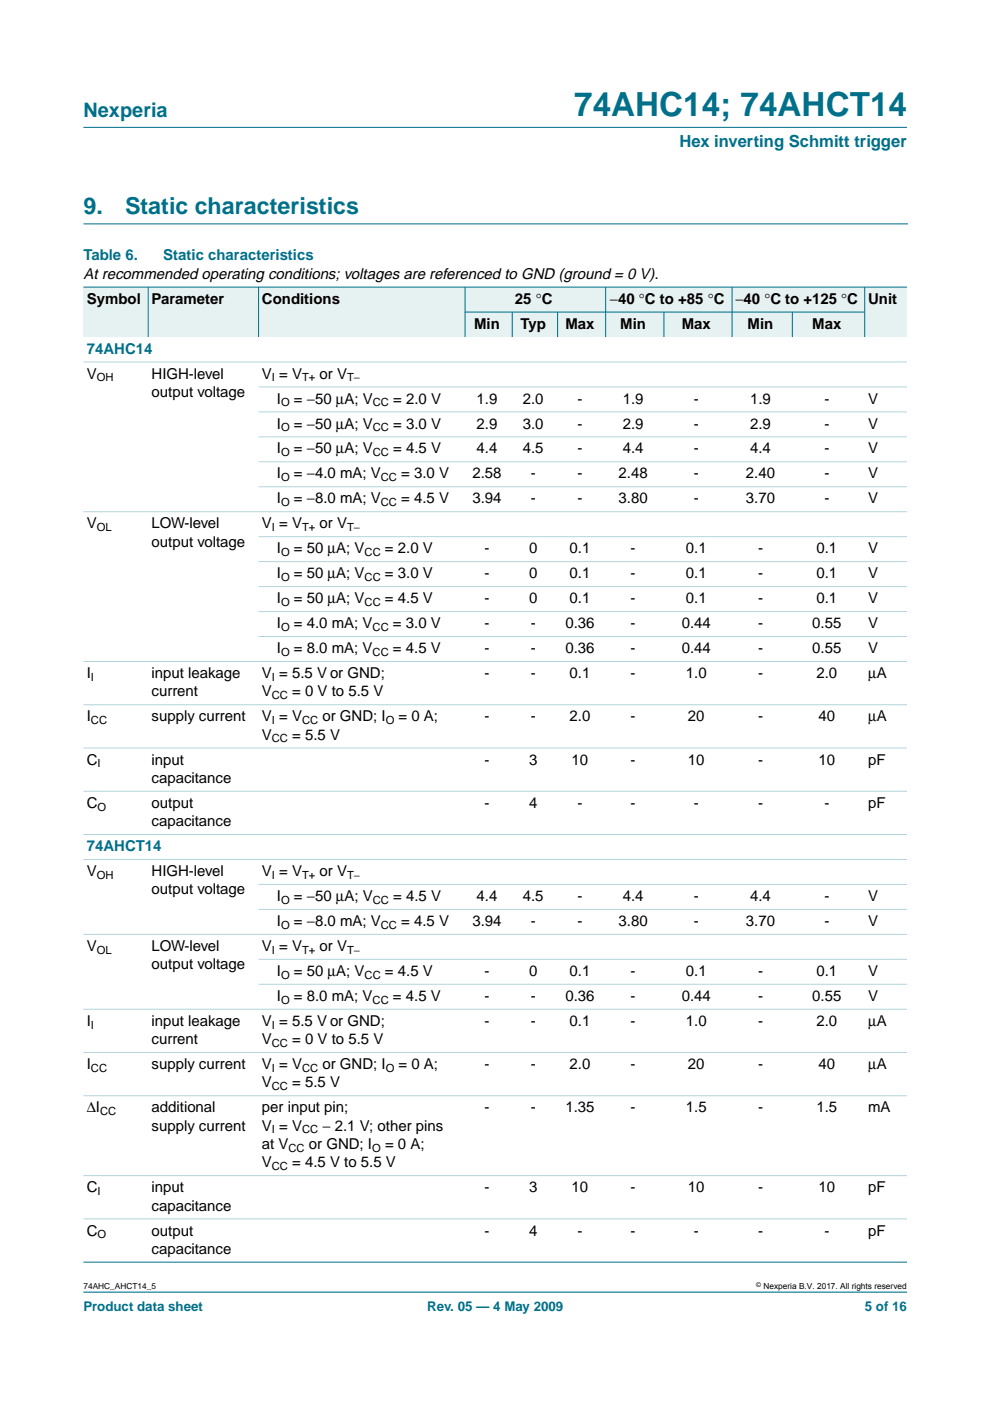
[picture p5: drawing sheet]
<svg xmlns="http://www.w3.org/2000/svg" width="210mm" height="297mm" viewBox="0 0 210 297" stroke-linecap="round" stroke-linejoin="round" font-family="sans-serif">
<defs><g id="words">
<text font-size="7.1" fill="#00708a" x="121.7" y="24.7">74AHC14; 74AHCT14</text>
<g font-size="4.9" fill="#00708a">
<text x="17.7" y="45.5">9.</text>
<text x="26.5" y="45.5">Static characteristics</text>
</g>
<text font-size="4.2" fill="#00708a" x="17.7" y="24.9">Nexperia</text>
<text font-size="3.5" fill="#00708a" x="144.1" y="31.1">Hex inverting Schmitt trigger</text>
<g font-size="3.2" fill="#00708a">
<text x="17.7" y="55.2">Table 6.</text>
<text x="34.6" y="55.2">Static characteristics</text>
<text x="18.4" y="75">74AHC14</text>
<text x="18.4" y="180.5">74AHCT14</text>
</g>
<g font-size="3.2">
<text x="17.7" y="59.1">At recommended operating conditions; voltages are referenced to GND (ground = 0 V).</text>
<text x="18.4" y="64.4">Symbol</text>
<text x="32.1" y="64.4">Parameter</text>
<text x="55.5" y="64.4">Conditions</text>
<text x="109.2" y="64.4">25 °C</text>
<text x="129.3" y="64.4">−40 °C to +85 °C</text>
<text x="155.9" y="64.4">−40 °C to +125 °C</text>
<text x="184" y="64.4">Unit</text>
<text x="100.5" y="69.7">Min</text>
<text x="110.3" y="69.7">Typ</text>
<text x="119.9" y="69.7">Max</text>
<text x="131.5" y="69.7">Min</text>
<text x="144.5" y="69.7">Max</text>
<text x="158.5" y="69.7">Min</text>
<text x="172.2" y="69.7">Max</text>
<text x="18.4" y="80.3">V</text>
<text x="32.1" y="80.3">HIGH-level</text>
<text x="55.5" y="80.3">V = V</text>
<text x="67.8" y="80.3">or V</text>
<text x="32.1" y="84.2">output voltage</text>
<text x="58.7" y="85.6">I</text>
<text x="62.3" y="85.6">= −50 µA; V</text>
<text x="83.4" y="85.6">= 2.0 V</text>
<text x="101" y="85.6">1.9</text>
<text x="110.9" y="85.6">2.0</text>
<text x="122.4" y="85.6">-</text>
<text x="132" y="85.6">1.9</text>
<text x="147.1" y="85.6">-</text>
<text x="159" y="85.6">1.9</text>
<text x="174.8" y="85.6">-</text>
<text x="184.1" y="85.6">V</text>
<text x="58.7" y="90.9">I</text>
<text x="62.3" y="90.9">= −50 µA; V</text>
<text x="83.4" y="90.9">= 3.0 V</text>
<text x="101" y="90.9">2.9</text>
<text x="110.9" y="90.9">3.0</text>
<text x="122.4" y="90.9">-</text>
<text x="132" y="90.9">2.9</text>
<text x="147.1" y="90.9">-</text>
<text x="159" y="90.9">2.9</text>
<text x="174.8" y="90.9">-</text>
<text x="184.1" y="90.9">V</text>
<text x="58.7" y="96.2">I</text>
<text x="58.7" y="101.4">I</text>
<text x="62.3" y="96.1">= −50 µA; V</text>
<text x="62.3" y="101.4">= −4.0 mA; V</text>
<text x="83.4" y="96.1">= 4.5 V</text>
<text x="85.1" y="101.4">= 3.0 V</text>
<text x="100.2" y="101.4">2.58</text>
<text x="101" y="96.1">4.4</text>
<text x="110.9" y="96.1">4.5</text>
<text x="112.5" y="101.4">-</text>
<text x="122.4" y="101.4">-</text>
<text x="122.4" y="96.1">-</text>
<text x="131.1" y="101.4">2.48</text>
<text x="132" y="96.1">4.4</text>
<text x="147.1" y="101.4">-</text>
<text x="147.1" y="96.1">-</text>
<text x="158.2" y="101.4">2.40</text>
<text x="159" y="96.1">4.4</text>
<text x="174.8" y="101.4">-</text>
<text x="174.8" y="96.1">-</text>
<text x="184" y="101.4">V</text>
<text x="184.1" y="96.1">V</text>
<text x="58.7" y="106.7">I</text>
<text x="62.3" y="106.7">= −8.0 mA; V</text>
<text x="85.1" y="106.7">= 4.5 V</text>
<text x="100.2" y="106.7">3.94</text>
<text x="112.5" y="106.7">-</text>
<text x="122.4" y="106.7">-</text>
<text x="131.1" y="106.7">3.80</text>
<text x="147.1" y="106.7">-</text>
<text x="158.2" y="106.7">3.70</text>
<text x="174.8" y="106.7">-</text>
<text x="184" y="106.7">V</text>
<text x="18.4" y="112">V</text>
<text x="32.1" y="112">LOW-level</text>
<text x="55.5" y="112">V = V</text>
<text x="67.8" y="112">or V</text>
<text x="32.1" y="115.9">output voltage</text>
<text x="58.7" y="117.3">I</text>
<text x="62.3" y="117.3">= 50 µA; V</text>
<text x="81.6" y="117.3">= 2.0 V</text>
<text x="102.7" y="117.3">-</text>
<text x="112.2" y="117.3">0</text>
<text x="120.8" y="117.3">0.1</text>
<text x="133.7" y="117.3">-</text>
<text x="145.4" y="117.3">0.1</text>
<text x="160.7" y="117.3">-</text>
<text x="173.1" y="117.3">0.1</text>
<text x="184.1" y="117.3">V</text>
<text x="58.7" y="122.6">I</text>
<text x="62.3" y="122.6">= 50 µA; V</text>
<text x="81.6" y="122.6">= 3.0 V</text>
<text x="102.7" y="122.6">-</text>
<text x="112.2" y="122.6">0</text>
<text x="120.8" y="122.6">0.1</text>
<text x="133.7" y="122.6">-</text>
<text x="145.4" y="122.6">0.1</text>
<text x="160.7" y="122.6">-</text>
<text x="173.1" y="122.6">0.1</text>
<text x="184.1" y="122.6">V</text>
<text x="58.7" y="127.9">I</text>
<text x="62.3" y="127.9">= 50 µA; V</text>
<text x="81.6" y="127.9">= 4.5 V</text>
<text x="102.7" y="127.9">-</text>
<text x="112.2" y="127.9">0</text>
<text x="120.8" y="127.9">0.1</text>
<text x="133.7" y="127.9">-</text>
<text x="145.4" y="127.9">0.1</text>
<text x="160.7" y="127.9">-</text>
<text x="173.1" y="127.9">0.1</text>
<text x="184.1" y="127.9">V</text>
<text x="58.7" y="133.2">I</text>
<text x="62.3" y="133.2">= 4.0 mA; V</text>
<text x="83.3" y="133.2">= 3.0 V</text>
<text x="102.7" y="133.2">-</text>
<text x="112.5" y="133.2">-</text>
<text x="119.9" y="133.2">0.36</text>
<text x="133.7" y="133.2">-</text>
<text x="144.5" y="133.2">0.44</text>
<text x="160.7" y="133.2">-</text>
<text x="172.2" y="133.2">0.55</text>
<text x="184" y="133.2">V</text>
<text x="18.4" y="143.8">I</text>
<text x="32.1" y="143.8">input leakage</text>
<text x="55.5" y="143.8">V = 5.5 V or GND;</text>
<text x="58.7" y="138.5">I</text>
<text x="62.3" y="138.5">= 8.0 mA; V</text>
<text x="83.3" y="138.5">= 4.5 V</text>
<text x="102.7" y="138.5">-</text>
<text x="102.7" y="143.8">-</text>
<text x="112.5" y="138.5">-</text>
<text x="112.5" y="143.8">-</text>
<text x="119.9" y="138.5">0.36</text>
<text x="120.8" y="143.8">0.1</text>
<text x="133.7" y="138.5">-</text>
<text x="133.7" y="143.8">-</text>
<text x="144.5" y="138.5">0.44</text>
<text x="145.4" y="143.8">1.0</text>
<text x="160.7" y="138.5">-</text>
<text x="160.7" y="143.8">-</text>
<text x="172.2" y="138.5">0.55</text>
<text x="173.1" y="143.8">2.0</text>
<text x="184" y="138.5">V</text>
<text x="184" y="143.8">µA</text>
<text x="32.1" y="147.7">current</text>
<text x="55.5" y="147.7">V</text>
<text x="62" y="147.7">= 0 V to 5.5 V</text>
<text x="18.4" y="152.9">I</text>
<text x="32.1" y="152.9">supply current</text>
<text x="55.5" y="152.9">V = V</text>
<text x="68.4" y="152.9">or GND; I</text>
<text x="84.5" y="152.9">= 0 A;</text>
<text x="102.7" y="152.9">-</text>
<text x="112.5" y="152.9">-</text>
<text x="120.8" y="152.9">2.0</text>
<text x="133.7" y="152.9">-</text>
<text x="145.9" y="152.9">20</text>
<text x="160.7" y="152.9">-</text>
<text x="173.6" y="152.9">40</text>
<text x="184" y="152.9">µA</text>
<text x="55.5" y="156.8">V</text>
<text x="62" y="156.8">= 5.5 V</text>
<text x="18.4" y="162.1">C</text>
<text x="32.1" y="162.1">input</text>
<text x="32.1" y="166">capacitance</text>
<text x="102.7" y="162.1">-</text>
<text x="112.2" y="162.1">3</text>
<text x="121.2" y="162.1">10</text>
<text x="133.7" y="162.1">-</text>
<text x="145.9" y="162.1">10</text>
<text x="160.7" y="162.1">-</text>
<text x="173.5" y="162.1">10</text>
<text x="184" y="162.1">pF</text>
<text x="18.4" y="171.3">C</text>
<text x="32.1" y="171.3">output</text>
<text x="102.7" y="171.3">-</text>
<text x="112.2" y="171.3">4</text>
<text x="122.4" y="171.3">-</text>
<text x="133.7" y="171.3">-</text>
<text x="147.1" y="171.3">-</text>
<text x="160.7" y="171.3">-</text>
<text x="174.8" y="171.3">-</text>
<text x="184" y="171.3">pF</text>
<text x="32.1" y="175.2">capacitance</text>
<text x="18.4" y="185.8">V</text>
<text x="32.1" y="185.8">HIGH-level</text>
<text x="55.5" y="185.8">V = V</text>
<text x="67.8" y="185.8">or V</text>
<text x="32.1" y="189.6">output voltage</text>
<text x="58.7" y="191">I</text>
<text x="62.3" y="191">= −50 µA; V</text>
<text x="83.4" y="191">= 4.5 V</text>
<text x="101" y="191">4.4</text>
<text x="110.9" y="191">4.5</text>
<text x="122.4" y="191">-</text>
<text x="132" y="191">4.4</text>
<text x="147.1" y="191">-</text>
<text x="159" y="191">4.4</text>
<text x="174.8" y="191">-</text>
<text x="184.1" y="191">V</text>
<text x="58.7" y="196.3">I</text>
<text x="62.3" y="196.3">= −8.0 mA; V</text>
<text x="85.1" y="196.3">= 4.5 V</text>
<text x="100.2" y="196.3">3.94</text>
<text x="112.5" y="196.3">-</text>
<text x="122.4" y="196.3">-</text>
<text x="131.1" y="196.3">3.80</text>
<text x="147.1" y="196.3">-</text>
<text x="158.2" y="196.3">3.70</text>
<text x="174.8" y="196.3">-</text>
<text x="184" y="196.3">V</text>
<text x="18.4" y="201.6">V</text>
<text x="32.1" y="201.6">LOW-level</text>
<text x="55.5" y="201.6">V = V</text>
<text x="67.8" y="201.6">or V</text>
<text x="32.1" y="205.5">output voltage</text>
<text x="58.7" y="206.9">I</text>
<text x="62.3" y="206.9">= 50 µA; V</text>
<text x="81.6" y="206.9">= 4.5 V</text>
<text x="102.7" y="206.9">-</text>
<text x="112.2" y="206.9">0</text>
<text x="120.8" y="206.9">0.1</text>
<text x="133.7" y="206.9">-</text>
<text x="145.4" y="206.9">0.1</text>
<text x="160.7" y="206.9">-</text>
<text x="173.1" y="206.9">0.1</text>
<text x="184.1" y="206.9">V</text>
<text x="58.7" y="212.2">I</text>
<text x="62.3" y="212.2">= 8.0 mA; V</text>
<text x="83.3" y="212.2">= 4.5 V</text>
<text x="102.7" y="212.2">-</text>
<text x="112.5" y="212.2">-</text>
<text x="119.9" y="212.2">0.36</text>
<text x="133.7" y="212.2">-</text>
<text x="144.5" y="212.2">0.44</text>
<text x="160.7" y="212.2">-</text>
<text x="172.2" y="212.2">0.55</text>
<text x="184" y="212.2">V</text>
<text x="18.4" y="217.5">I</text>
<text x="32.1" y="217.5">input leakage</text>
<text x="32.1" y="221.4">current</text>
<text x="55.5" y="217.5">V = 5.5 V or GND;</text>
<text x="55.5" y="221.4">V</text>
<text x="62" y="221.4">= 0 V to 5.5 V</text>
<text x="102.7" y="217.5">-</text>
<text x="112.5" y="217.5">-</text>
<text x="120.8" y="217.5">0.1</text>
<text x="133.7" y="217.5">-</text>
<text x="145.4" y="217.5">1.0</text>
<text x="160.7" y="217.5">-</text>
<text x="173.1" y="217.5">2.0</text>
<text x="184" y="217.5">µA</text>
<text x="18.4" y="226.7">I</text>
<text x="32.1" y="226.7">supply current</text>
<text x="55.5" y="226.7">V = V</text>
<text x="68.4" y="226.7">or GND; I</text>
<text x="84.5" y="226.7">= 0 A;</text>
<text x="102.7" y="226.7">-</text>
<text x="112.5" y="226.7">-</text>
<text x="120.8" y="226.7">2.0</text>
<text x="133.7" y="226.7">-</text>
<text x="145.9" y="226.7">20</text>
<text x="160.7" y="226.7">-</text>
<text x="173.6" y="226.7">40</text>
<text x="184" y="226.7">µA</text>
<text x="55.5" y="230.6">V</text>
<text x="62" y="230.6">= 5.5 V</text>
<text x="18.4" y="235.9">∆I</text>
<text x="32.1" y="235.8">additional</text>
<text x="32.1" y="239.7">supply current</text>
<text x="55.5" y="235.8">per input pin;</text>
<text x="55.5" y="239.7">V = V</text>
<text x="68.4" y="239.7">− 2.1 V; other pins</text>
<text x="102.7" y="235.8">-</text>
<text x="112.5" y="235.8">-</text>
<text x="119.9" y="235.8">1.35</text>
<text x="133.7" y="235.8">-</text>
<text x="145.4" y="235.8">1.5</text>
<text x="160.7" y="235.8">-</text>
<text x="173.1" y="235.8">1.5</text>
<text x="184.1" y="235.8">mA</text>
<text x="55.5" y="243.6">at V</text>
<text x="65.5" y="243.6">or GND; I</text>
<text x="81.6" y="243.6">= 0 A;</text>
<text x="55.5" y="247.5">V</text>
<text x="62" y="247.5">= 4.5 V to 5.5 V</text>
<text x="18.4" y="252.8">C</text>
<text x="32.1" y="252.8">input</text>
<text x="32.1" y="256.7">capacitance</text>
<text x="102.7" y="252.8">-</text>
<text x="112.2" y="252.8">3</text>
<text x="121.2" y="252.8">10</text>
<text x="133.7" y="252.8">-</text>
<text x="145.9" y="252.8">10</text>
<text x="160.7" y="252.8">-</text>
<text x="173.5" y="252.8">10</text>
<text x="184" y="252.8">pF</text>
<text x="18.4" y="262">C</text>
<text x="32.1" y="262">output</text>
<text x="102.7" y="262">-</text>
<text x="112.2" y="262">4</text>
<text x="122.4" y="262">-</text>
<text x="133.7" y="262">-</text>
<text x="147.1" y="262">-</text>
<text x="160.7" y="262">-</text>
<text x="174.8" y="262">-</text>
<text x="184" y="262">pF</text>
<text x="32.1" y="265.8">capacitance</text>
</g>
<g font-size="2.8" fill="#00708a">
<text x="17.7" y="278">Product data sheet</text>
<text x="90.6" y="278">Rev. 05 — 4 May 2009</text>
<text x="183.4" y="278">5 of 16</text>
</g>
<g font-size="2.4">
<text x="20.5" y="80.8">OH</text>
<text x="57.6" y="80.8">I</text>
<text x="64" y="80.8">T+</text>
<text x="73.6" y="80.8">T−</text>
<text x="59.6" y="86.1">O</text>
<text x="79" y="86.1">CC</text>
<text x="59.6" y="91.4">O</text>
<text x="79" y="91.4">CC</text>
<text x="59.6" y="96.7">O</text>
<text x="79" y="96.7">CC</text>
<text x="59.6" y="102">O</text>
<text x="59.6" y="107.3">O</text>
<text x="80.7" y="102">CC</text>
<text x="80.7" y="107.3">CC</text>
<text x="20.5" y="112.6">OL</text>
<text x="57.6" y="112.6">I</text>
<text x="64" y="112.6">T+</text>
<text x="73.6" y="112.6">T−</text>
<text x="59.6" y="117.9">O</text>
<text x="77.3" y="117.9">CC</text>
<text x="59.6" y="123.2">O</text>
<text x="77.3" y="123.2">CC</text>
<text x="59.6" y="128.5">O</text>
<text x="77.3" y="128.5">CC</text>
<text x="59.6" y="133.8">O</text>
<text x="79" y="133.8">CC</text>
<text x="59.6" y="139.1">O</text>
<text x="79" y="139.1">CC</text>
<text x="19.3" y="144.3">I</text>
<text x="57.6" y="144.3">I</text>
<text x="57.6" y="148.2">CC</text>
<text x="19.3" y="153.5">CC</text>
<text x="57.6" y="153.5">I</text>
<text x="64" y="153.5">CC</text>
<text x="81.8" y="153.5">O</text>
<text x="57.6" y="157.4">CC</text>
<text x="20.7" y="162.7">I</text>
<text x="20.7" y="171.9">O</text>
<text x="20.5" y="186.3">OH</text>
<text x="57.6" y="186.3">I</text>
<text x="59.6" y="191.6">O</text>
<text x="64" y="186.3">T+</text>
<text x="73.6" y="186.3">T−</text>
<text x="79" y="191.6">CC</text>
<text x="59.6" y="196.9">O</text>
<text x="80.7" y="196.9">CC</text>
<text x="20.5" y="202.2">OL</text>
<text x="57.6" y="202.2">I</text>
<text x="64" y="202.2">T+</text>
<text x="73.6" y="202.2">T−</text>
<text x="59.6" y="207.5">O</text>
<text x="77.3" y="207.5">CC</text>
<text x="59.6" y="212.8">O</text>
<text x="79" y="212.8">CC</text>
<text x="19.3" y="218.1">I</text>
<text x="57.6" y="218.1">I</text>
<text x="57.6" y="222">CC</text>
<text x="19.3" y="227.2">CC</text>
<text x="57.6" y="227.2">I</text>
<text x="64" y="227.2">CC</text>
<text x="81.8" y="227.2">O</text>
<text x="57.6" y="231.1">CC</text>
<text x="21.2" y="236.4">CC</text>
<text x="57.6" y="240.3">I</text>
<text x="61.2" y="244.2">CC</text>
<text x="64" y="240.3">CC</text>
<text x="78.9" y="244.2">O</text>
<text x="57.6" y="248.1">CC</text>
<text x="20.7" y="253.4">I</text>
<text x="20.7" y="262.5">O</text>
</g>
<g font-size="1.8">
<text x="17.7" y="273.4">74AHC_AHCT14_5</text>
<text x="161.9" y="273.4">Nexperia B.V. 2017. All rights reserved</text>
</g>
<text font-size="1.4" x="160.4" y="272.9">©</text>
</g></defs>
<path d="M17.7 47.5h174.7M192.3 273.9h-174.6" fill="none" stroke="#00708a" stroke-width=".21"/>
<path d="M17.7 27h174.6z" fill="#00708a" stroke="#00708a" stroke-width=".21"/>
<g fill="#e6f2f2">
<path d="M17.7 60.9h13.7v10.6h-13.7z" fill-rule="evenodd"/>
<path d="M31.4 60.9h23.4v10.6h-23.4z" fill-rule="evenodd"/>
<path d="M54.8 60.9h43.8v10.6h-43.8z" fill-rule="evenodd"/>
<path d="M98.6 60.9h29.8v5.3h-29.8z" fill-rule="evenodd"/>
<path d="M128.4 60.9h26.8v5.3h-26.8z" fill-rule="evenodd"/>
<path d="M155.2 60.9h28.1v5.3h-28.1z" fill-rule="evenodd"/>
<path d="M183.3 60.9h9v10.6h-9z" fill-rule="evenodd"/>
<path d="M98.6 66.2h10v5.3h-10z" fill-rule="evenodd"/>
<path d="M108.6 66.2h9.6v5.3h-9.6z" fill-rule="evenodd"/>
<path d="M118.2 66.2h10.2v5.3h-10.2z" fill-rule="evenodd"/>
<path d="M128.4 66.2h12.4v5.3h-12.4z" fill-rule="evenodd"/>
<path d="M140.8 66.2h14.4v5.3h-14.4z" fill-rule="evenodd"/>
<path d="M155.2 66.2h12.8v5.3h-12.8z" fill-rule="evenodd"/>
<path d="M168 66.2h15.3v5.3h-15.3z" fill-rule="evenodd"/>
</g>
<g fill="#00708a" stroke="#00708a" stroke-width=".21">
<path d="M31.4 60.8v10.7z"/>
<path d="M54.8 60.8v10.7z"/>
<path d="M98.6 60.8v10.7z"/>
<path d="M108.6 66.1v5.4z"/>
<path d="M118.2 66.1v5.4z"/>
<path d="M128.4 60.8v10.7z"/>
<path d="M140.8 66.1v5.4z"/>
<path d="M155.2 60.8v10.7z"/>
<path d="M168 66.1v5.4z"/>
<path d="M183.3 60.8v10.7z"/>
<path d="M17.7 60.9h174.6z"/>
<path d="M98.6 66.2h84.8z"/>
<path d="M17.7 267.6h174.6z"/>
</g>
<g fill="#b3d4db" stroke="#b3d4db" stroke-width=".21">
<path d="M17.7 76.7h174.6z"/>
<path d="M54.8 82h137.5z"/>
<path d="M54.8 87.3h137.5z"/>
<path d="M54.8 92.6h137.5z"/>
<path d="M54.8 97.9h137.5z"/>
<path d="M54.8 103.2h137.5z"/>
<path d="M17.7 108.5h174.6z"/>
<path d="M54.8 113.8h137.5z"/>
<path d="M54.8 119.1h137.5z"/>
<path d="M54.8 124.4h137.5z"/>
<path d="M54.8 129.7h137.5z"/>
<path d="M54.8 135h137.5z"/>
<path d="M17.7 140.2h174.6z"/>
<path d="M17.7 149.4h174.6z"/>
<path d="M17.7 158.6h174.6z"/>
<path d="M17.7 167.8h174.6z"/>
<path d="M17.7 176.9h174.6z"/>
<path d="M17.7 182.2h174.6z"/>
<path d="M54.8 187.5h137.5z"/>
<path d="M54.8 192.8h137.5z"/>
<path d="M17.7 198.1h174.6z"/>
<path d="M54.8 203.4h137.5z"/>
<path d="M54.8 208.7h137.5z"/>
<path d="M17.7 214h174.6z"/>
<path d="M17.7 223.1h174.6z"/>
<path d="M17.7 232.3h174.6z"/>
<path d="M17.7 249.3h174.6z"/>
<path d="M17.7 258.4h174.6z"/>
</g>
<use href="#words"/>
</svg>
